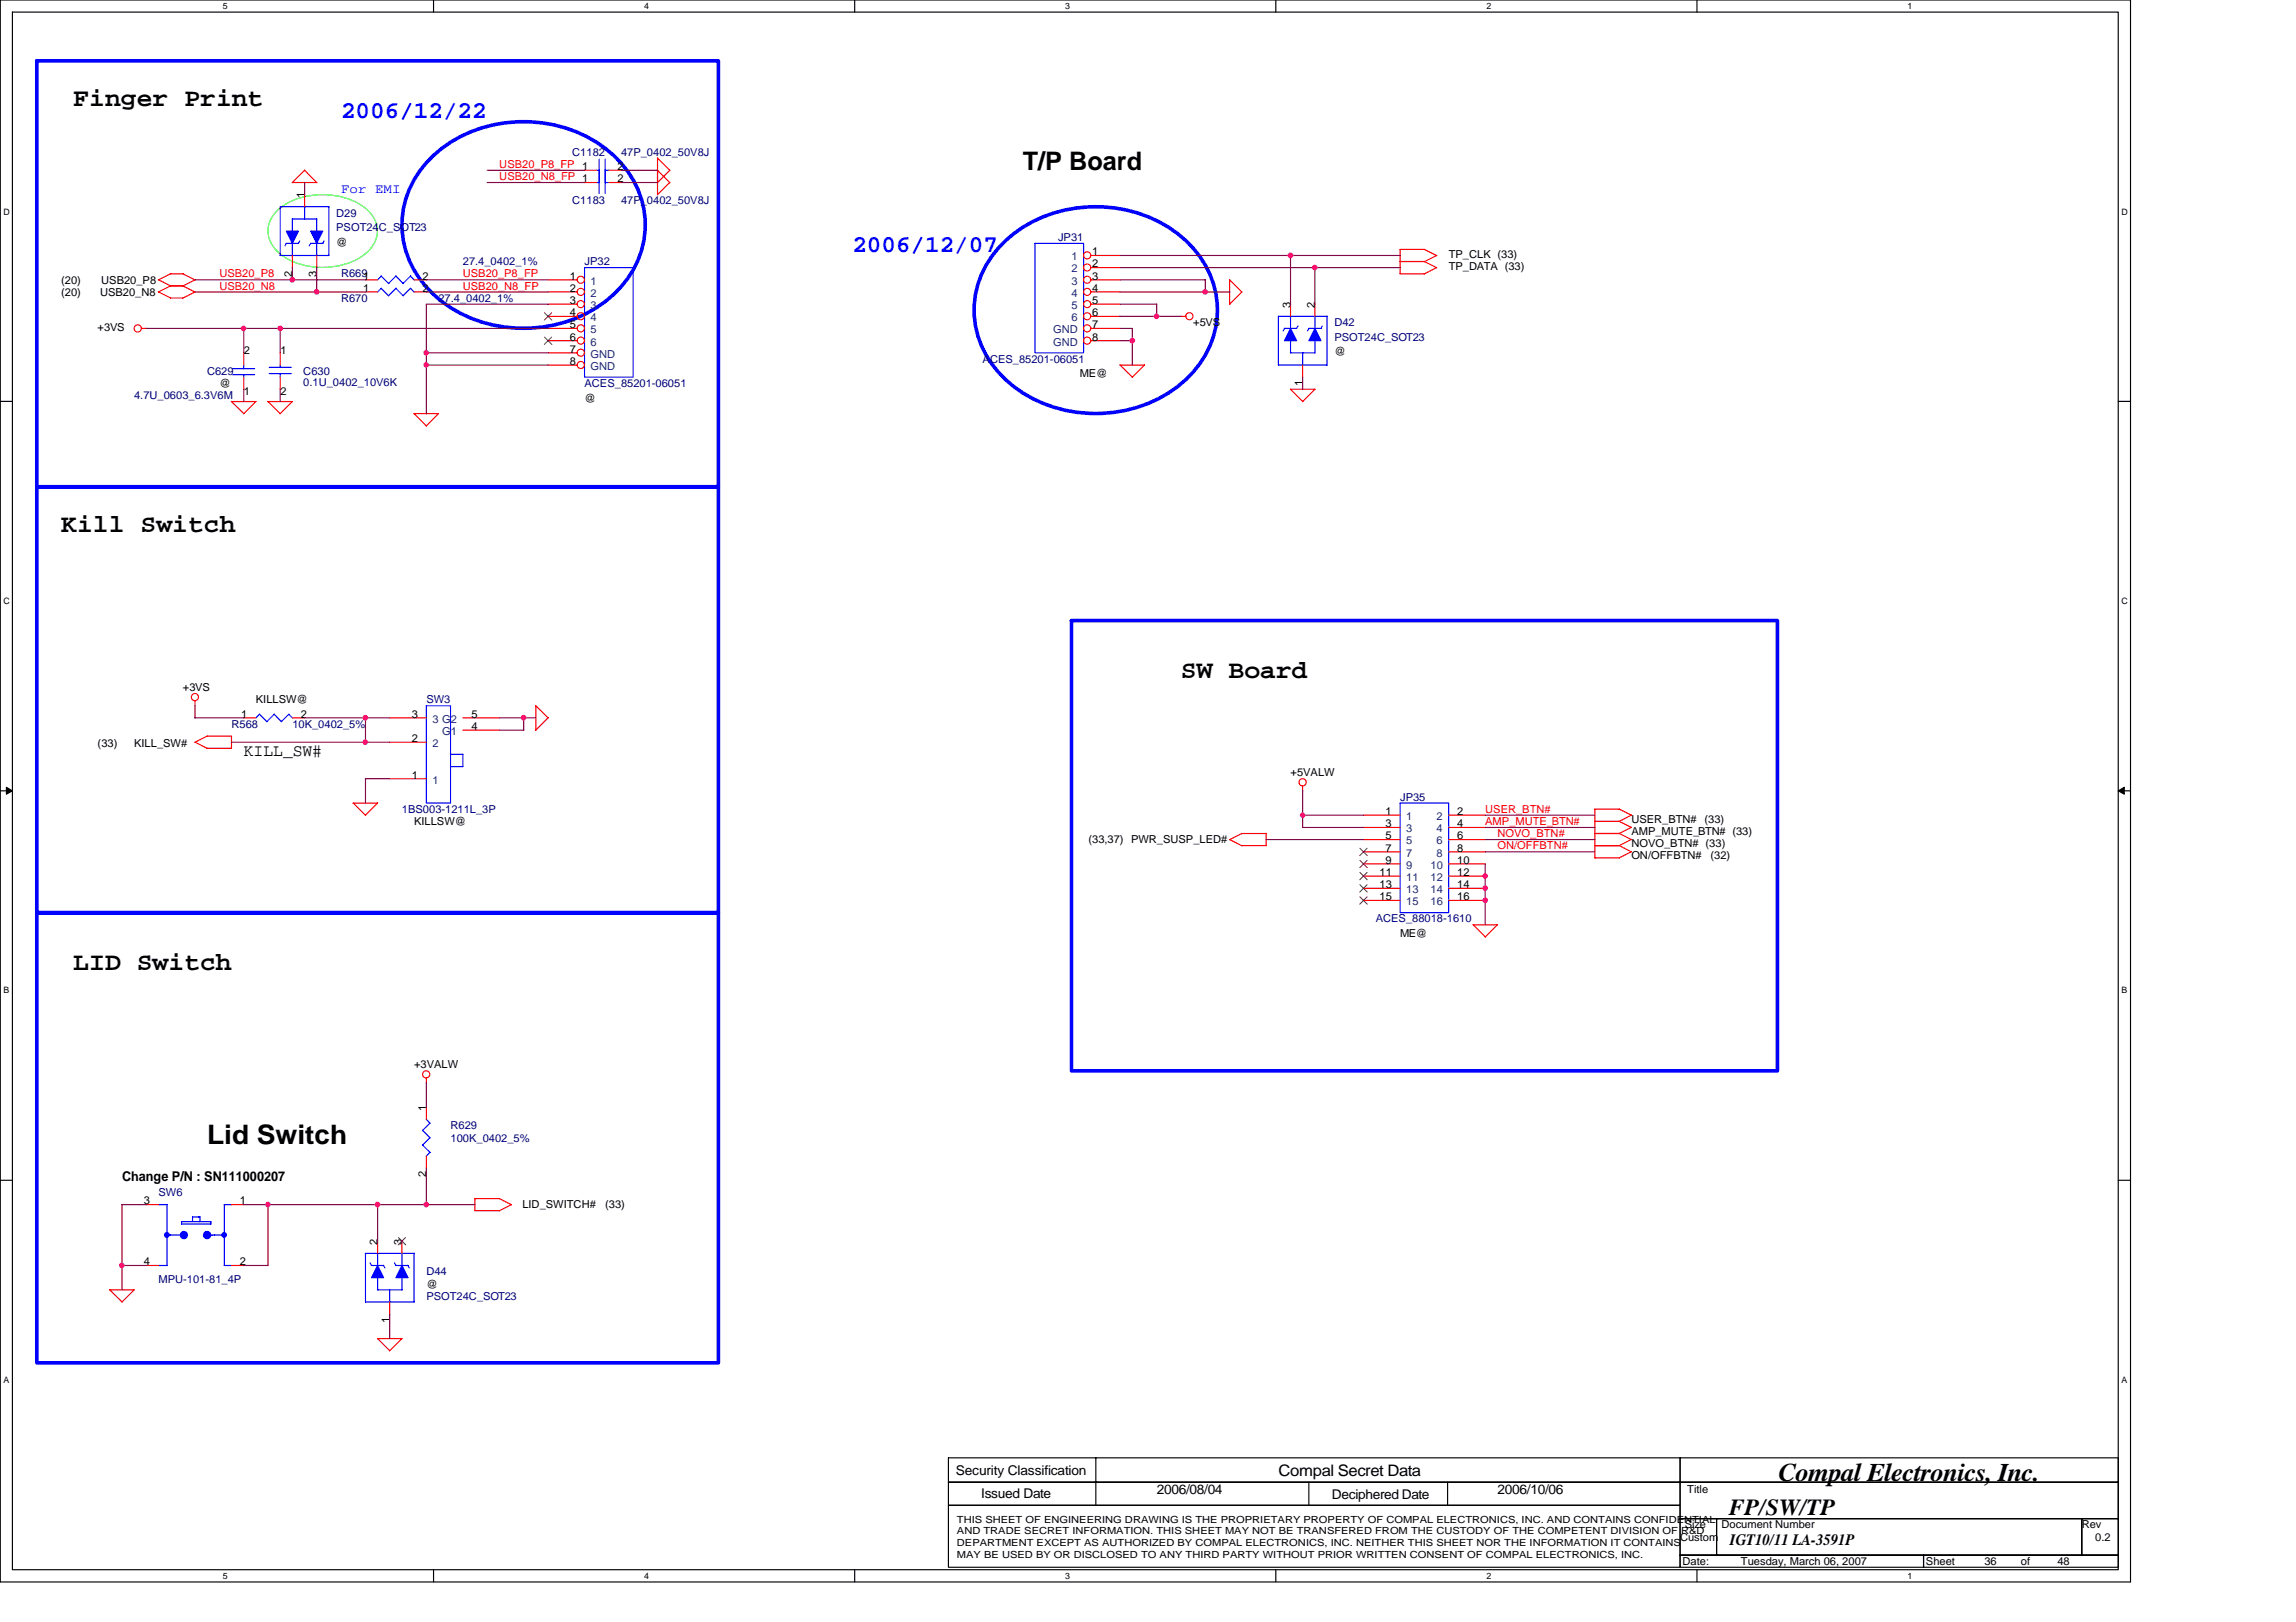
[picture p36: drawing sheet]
<svg xmlns="http://www.w3.org/2000/svg" width="297mm" height="210mm" viewBox="0 0 297 210" stroke-linecap="round" stroke-linejoin="round" font-family="sans-serif">
<defs><g id="words">
<text font-size="3.5" x="26.8" y="148.1">Lid Switch</text>
<g font-size="3.3">
<text x="9.5" y="13.8">Finger Print</text>
<text x="132.3" y="21.9">T/P Board</text>
<text x="7.9" y="68.9">Kill Switch</text>
<text x="152.8" y="87.8">SW Board</text>
<text x="9.5" y="125.6">LID Switch</text>
<text x="230.1" y="191.6">Compal Electronics, Inc.</text>
</g>
<g font-size="3.2" fill="#00f">
<text x="44.1" y="15.2">2006/12/22</text>
<text x="110.3" y="32.6">2006/12/07</text>
</g>
<text font-size="3" x="223.6" y="196.1">FP/SW/TP</text>
<text font-size="2.2" x="31.5" y="97.8">KILL_SW#</text>
<g font-size="2.1">
<text x="165.4" y="191">Compal Secret Data</text>
<text x="223.8" y="200">IGT10/11 LA-3591P</text>
</g>
<text font-size="1.7" fill="#00f" x="44.1" y="25">For EMI</text>
<g font-size="1.7">
<text x="15.8" y="152.8">Change P/N : SN111000207</text>
<text x="123.7" y="190.8">Security Classification</text>
<text x="127" y="193.8">Issued Date</text>
<text x="149.6" y="193.4">2006/08/04</text>
<text x="172.3" y="194">Deciphered Date</text>
<text x="193.7" y="193.4">2006/10/06</text>
</g>
<g font-size="1.4" fill="#f00">
<text x="64.6" y="21.7">USB20_P8_FP 1</text>
<text x="64.6" y="23.3">USB20_N8_FP 1</text>
<text x="28.4" y="35.9">USB20_P8</text>
<text x="59.9" y="35.9">USB20_P8_FP</text>
<text x="28.4" y="37.5">USB20_N8</text>
<text x="59.9" y="37.5">USB20_N8_FP</text>
<text x="192.1" y="105.2">USER_BTN#</text>
<text x="192.1" y="106.8">AMP_MUTE_BTN#</text>
<text x="193.7" y="108.4">NOVO_BTN#</text>
<text x="193.7" y="109.9">ON/OFFBTN#</text>
</g>
<g font-size="1.4" fill="#000080">
<text x="74" y="20.2">C1182</text>
<text x="80.3" y="20.2">47P_0402_50V8J</text>
<text x="43.5" y="28">D29</text>
<text x="43.5" y="29.9">PSOT24C_SOT23</text>
<text x="74" y="26.5">C1183</text>
<text x="80.3" y="26.5">47P_0402_50V8J</text>
<text x="44.1" y="35.9">R6691</text>
<text x="59.9" y="34.3">27.4_0402_1%</text>
<text x="75.6" y="34.3">JP32</text>
<text x="136.9" y="31.2">JP31</text>
<text x="44.1" y="39.1">R670</text>
<text x="56.7" y="39.1">27.4_0402_1%</text>
<text x="127.1" y="46.9">ACES_85201-06051</text>
<text x="172.6" y="42.2">D42</text>
<text x="172.6" y="44.1">PSOT24C_SOT23</text>
<text x="17.4" y="51.6">4.7U_0603_6.3V6M</text>
<text x="26.8" y="48.5">C629</text>
<text x="39.2" y="48.5">C630</text>
<text x="39.2" y="49.9">0.1U_0402_10V6K</text>
<text x="75.6" y="50.1">ACES_85201-06051</text>
<text x="29.9" y="94.2">R568</text>
<text x="37.8" y="94.2">10K_0402_5%</text>
<text x="55.2" y="91">SW3</text>
<text x="52" y="105.2">1BS003-1211L_3P</text>
<text x="181.1" y="103.6">JP35</text>
<text x="178" y="119.4">ACES_88018-1610</text>
<text x="58.3" y="146.1">R629</text>
<text x="58.3" y="147.7">100K_0402_5%</text>
<text x="20.5" y="154.8">SW6</text>
<text x="20.5" y="166">MPU-101-81_4P</text>
<text x="55.2" y="165">D44</text>
<text x="55.2" y="168.2">PSOT24C_SOT23</text>
</g>
<g font-size="1.4">
<text x="79.9" y="23.6">2</text>
<text x="79.9" y="22">2</text>
<text x="39.4" y="25.7" transform="rotate(-90 39.4 25.7)">1</text>
<text x="37.8" y="35.8" transform="rotate(-90 37.8 35.8)">2</text>
<text x="41" y="35.8" transform="rotate(-90 41 35.8)">3</text>
<text x="43.5" y="31.8">@</text>
<text x="141.3" y="33">1</text>
<text x="141.3" y="34.6">2</text>
<text x="187.4" y="33.4">TP_CLK (33)</text>
<text x="187.4" y="35">TP_DATA (33)</text>
<text x="7.9" y="38.3">(20)</text>
<text x="7.9" y="36.7">(20)</text>
<text x="13" y="38.3">USB20_N8</text>
<text x="13.1" y="36.7">USB20_P8</text>
<text x="47" y="37.8">1</text>
<text x="54.7" y="37.8">2</text>
<text x="54.7" y="36.2">2</text>
<text x="73.7" y="36.2">1</text>
<text x="73.7" y="37.8">2</text>
<text x="73.7" y="39.3">3</text>
<text x="73.7" y="40.9">4</text>
<text x="141.3" y="36.2">3</text>
<text x="141.3" y="37.8">4</text>
<text x="141.3" y="39.3">5</text>
<text x="141.3" y="40.9">6</text>
<text x="166.9" y="39.8" transform="rotate(-90 166.9 39.8)">3</text>
<text x="170.1" y="39.8" transform="rotate(-90 170.1 39.8)">2</text>
<text x="12.6" y="42.8">+3VS</text>
<text x="31.6" y="45.8">2</text>
<text x="36.3" y="45.8">1</text>
<text x="73.7" y="45.6">7</text>
<text x="73.7" y="47.2">8</text>
<text x="73.7" y="42.5">5</text>
<text x="73.7" y="44.1">6</text>
<text x="141.3" y="42.5">7</text>
<text x="141.3" y="44.1">8</text>
<text x="154.4" y="42.2">+5VS</text>
<text x="172.6" y="46">@</text>
<text x="28.4" y="50.1">@</text>
<text x="31.6" y="51.2">1</text>
<text x="36.3" y="51.2">2</text>
<text x="75.6" y="52">@</text>
<text x="139.7" y="48.8">ME@</text>
<text x="168.5" y="50" transform="rotate(-90 168.5 50)">1</text>
<text x="23.7" y="89.5">+3VS</text>
<text x="31.2" y="92.9">1</text>
<text x="33.1" y="91">KILLSW@</text>
<text x="38.9" y="92.9">2</text>
<text x="53.3" y="92.9">3</text>
<text x="61" y="94.5">4</text>
<text x="61" y="92.9">5</text>
<text x="12.6" y="96.7">(33)</text>
<text x="17.4" y="96.7">KILL_SW#</text>
<text x="53.3" y="100.8">1</text>
<text x="53.3" y="96">2</text>
<text x="167" y="100.5">+5VALW</text>
<text x="53.6" y="106.8">KILLSW@</text>
<text x="179.3" y="105.5">1</text>
<text x="179.3" y="107.1">3</text>
<text x="188.5" y="105.5">2</text>
<text x="188.5" y="107.1">4</text>
<text x="211" y="106.5">USER_BTN# (33)</text>
<text x="140.8" y="109.1">(33,37) PWR_SUSP_LED#</text>
<text x="178.5" y="113.3">11</text>
<text x="179.3" y="108.6">5</text>
<text x="179.3" y="110.2">7</text>
<text x="179.3" y="111.8">9</text>
<text x="188.5" y="108.6">6</text>
<text x="188.5" y="110.2">8</text>
<text x="188.5" y="111.8">10</text>
<text x="188.5" y="113.3">12</text>
<text x="211" y="108">AMP_MUTE_BTN# (33)</text>
<text x="211" y="109.6">NOVO_BTN# (33)</text>
<text x="211" y="111.2">ON/OFFBTN#</text>
<text x="221.3" y="111.2">(32)</text>
<text x="178.5" y="114.9">13</text>
<text x="178.5" y="116.5">15</text>
<text x="188.5" y="114.9">14</text>
<text x="188.5" y="116.5">16</text>
<text x="181.1" y="121.3">ME@</text>
<text x="53.6" y="138.3">+3VALW</text>
<text x="55.1" y="143.8" transform="rotate(-90 55.1 143.8)">1</text>
<text x="18.6" y="155.9">3</text>
<text x="31" y="155.9">1</text>
<text x="55.1" y="152.4" transform="rotate(-90 55.1 152.4)">2</text>
<text x="48.8" y="161.1" transform="rotate(-90 48.8 161.1)">2</text>
<text x="52" y="161.1" transform="rotate(-90 52 161.1)">3</text>
<text x="67.6" y="156.4">LID_SWITCH#</text>
<text x="78.3" y="156.4">(33)</text>
<text x="18.6" y="163.7">4</text>
<text x="31" y="163.7">2</text>
<text x="55.2" y="166.6">@</text>
<text x="50.4" y="171.2" transform="rotate(-90 50.4 171.2)">1</text>
<text x="218" y="197.8">Size</text>
<text x="218.3" y="193.2">Title</text>
<text x="222.7" y="197.8">Document Number</text>
<text x="269.3" y="197.8">Rev</text>
<text x="217.4" y="199.4">Custom</text>
<text x="217.7" y="202.5">Date:</text>
<text x="225.2" y="202.5">Tuesday, March 06, 2007</text>
<text x="249.2" y="202.5">Sheet</text>
<text x="256.7" y="202.5">36</text>
<text x="261.4" y="202.5">of</text>
<text x="266.2" y="202.5">48</text>
<text x="271.1" y="199.4">0.2</text>
</g>
<g font-size="1.4" fill="#004080">
<text x="138.6" y="33.7">1</text>
<text x="138.6" y="35.3">2</text>
<text x="76.4" y="36.9">1</text>
<text x="76.4" y="38.4">2</text>
<text x="76.4" y="40">3</text>
<text x="76.4" y="41.6">4</text>
<text x="138.6" y="36.9">3</text>
<text x="138.6" y="38.4">4</text>
<text x="138.6" y="40">5</text>
<text x="138.6" y="41.6">6</text>
<text x="76.4" y="46.3">GND</text>
<text x="76.4" y="47.9">GND</text>
<text x="76.4" y="43.1">5</text>
<text x="76.4" y="44.7">6</text>
<text x="136.3" y="43.1">GND</text>
<text x="136.3" y="44.7">GND</text>
<text x="55.9" y="93.5">3 G2</text>
<text x="57.2" y="95.1">G1</text>
<text x="55.9" y="101.4">1</text>
<text x="55.9" y="96.7">2</text>
<text x="181.9" y="106.1">1</text>
<text x="181.9" y="107.7">3</text>
<text x="185.9" y="106.1">2</text>
<text x="185.9" y="107.7">4</text>
<text x="181.9" y="109.3">5</text>
<text x="181.9" y="110.9">7</text>
<text x="181.9" y="112.4">9</text>
<text x="185.1" y="112.4">10</text>
<text x="185.9" y="109.3">6</text>
<text x="185.9" y="110.9">8</text>
<text x="181.9" y="114">11</text>
<text x="181.9" y="115.6">13</text>
<text x="181.9" y="117.2">15</text>
<text x="185.1" y="114">12</text>
<text x="185.1" y="115.6">14</text>
<text x="185.1" y="117.2">16</text>
</g>
<g font-size="1.3">
<text x="123.8" y="197">THIS SHEET OF ENGINEERING DRAWING IS THE PROPRIETARY PROPERTY OF COMPAL ELECTRONICS, INC. AND CONTAINS CONFIDENTIAL</text>
<text x="123.8" y="198.6">AND TRADE SECRET INFORMATION. THIS SHEET MAY NOT BE TRANSFERED FROM THE CUSTODY OF THE COMPETENT DIVISION OF R&amp;D</text>
<text x="123.8" y="200.1">DEPARTMENT EXCEPT AS AUTHORIZED BY COMPAL ELECTRONICS, INC. NEITHER THIS SHEET NOR THE INFORMATION IT CONTAINS</text>
<text x="123.8" y="201.6">MAY BE USED BY OR DISCLOSED TO ANY THIRD PARTY WITHOUT PRIOR WRITTEN CONSENT OF COMPAL ELECTRONICS, INC.</text>
</g>
<g font-size="1.1">
<text x="28.8" y="1.2">5</text>
<text x="83.3" y="1.2">4</text>
<text x="137.8" y="1.2">3</text>
<text x="192.3" y="1.2">2</text>
<text x="246.8" y="1.2">1</text>
<text x=".4" y="27.8">D</text>
<text x="274.4" y="27.8">D</text>
<text x=".4" y="78.1">C</text>
<text x="274.4" y="78.1">C</text>
<text x=".4" y="128.5">B</text>
<text x="274.4" y="128.5">B</text>
<text x=".4" y="178.9">A</text>
<text x="274.4" y="178.9">A</text>
<text x="28.8" y="204.3">5</text>
<text x="83.3" y="204.3">4</text>
<text x="137.8" y="204.3">3</text>
<text x="192.3" y="204.3">2</text>
<text x="246.8" y="204.3">1</text>
</g>
</g></defs>
<path d="M0 0h275.6v204.7h-275.6zM1.6 1.6h272.4v201.5h-272.4z" fill="none" stroke="#000" stroke-width=".15"/>
<g fill="#fff">
<path d="M28.8 .1h.7v1.3h-.7z"/>
<path d="M28.8 203.3h.7v1.3h-.7z"/>
</g>
<path d="M56.1 0v1.6M56.1 203.1v1.6" fill="none" stroke="#000" stroke-width=".15"/>
<g fill="#fff">
<path d="M83.3 .1h.6v1.3h-.6z"/>
<path d="M83.3 203.3h.6v1.3h-.6z"/>
</g>
<path d="M110.6 0v1.6M110.6 203.1v1.6" fill="none" stroke="#000" stroke-width=".15"/>
<g fill="#fff">
<path d="M137.8 .1h.6v1.3h-.6z"/>
<path d="M137.8 203.3h.6v1.3h-.6z"/>
</g>
<path d="M165.1 0v1.6M165.1 203.1v1.6" fill="none" stroke="#000" stroke-width=".15"/>
<g fill="#fff">
<path d="M192.3 .1h.6v1.3h-.6z"/>
<path d="M192.3 203.3h.6v1.3h-.6z"/>
</g>
<path d="M219.5 0v1.6M219.5 203.1v1.6" fill="none" stroke="#000" stroke-width=".15"/>
<g fill="#fff">
<path d="M246.8 .1h.6v1.3h-.6z"/>
<path d="M246.8 203.3h.6v1.3h-.6z"/>
<path d="M.4 26.8h.8v1.2h-.8z"/>
<path d="M274.4 26.8h.8v1.2h-.8z"/>
<path d="M.4 77.1h.8v1.3h-.8z"/>
<path d="M274.4 77.1h.8v1.3h-.8z"/>
</g>
<path d="M0 51.9h1.6M274 51.9h1.6" fill="none" stroke="#000" stroke-width=".15"/>
<g fill="#fff">
<path d="M.4 127.5h.8v1.3h-.8z"/>
<path d="M274.4 127.5h.8v1.3h-.8z"/>
</g>
<path d="M0 102.3h1.6M274 102.3h1.6" fill="none" stroke="#000" stroke-width=".15"/>
<path d="M.8 101.9l.8 .4-.8 .5zM274 102.3l.8-.4v.9z" fill="#000" stroke="#000" stroke-width=".13"/>
<g fill="#fff">
<path d="M.4 177.9h.8v1.3h-.8z"/>
<path d="M274.4 177.9h.8v1.3h-.8z"/>
</g>
<g fill="none" stroke="#000" stroke-width=".15">
<path d="M0 152.7h1.6M274 152.7h1.6M122.7 188.7h94.7v3.1h-94.7zM122.7 191.8h94.7v3h-94.7zM122.7 194.8h94.7v8h-94.7zM141.8 188.7v6.1M169.3 191.8v3M187.3 191.8v3M217.4 188.7h56.6v3.1h-56.6zM217.4 191.8h56.6v4.7h-56.6zM217.4 196.5h4.7v4.8h-4.7zM222.1 196.5h47.2v4.8h-47.2z"/>
<path d="M269.3 196.5h4.7v4.8h-4.7zM217.4 201.3h31.5v1.5h-31.5zM248.9 201.3h25.1v1.5h-25.1z"/>
</g>
<path d="M4.8 7.9h88.1v55.1h-88.1zM55.6 20.6a17.6 17.6 0 0 1 18.3-3.8 14.1 14.1 0 0 1 9.3 9.6 12.1 12.1 0 0 1-4.3 12.2 17.8 17.8 0 0 1-22.3 0 12 12 0 0 1-1-18zM129.6 31.6a17.7 17.7 0 0 1 21-2.6 12.8 12.8 0 0 1 6.8 12.5 13.5 13.5 0 0 1-8.1 10.4 17.7 17.7 0 0 1-19.7-3.3 11.9 11.9 0 0 1 0-17zM4.8 63h88.1v55.1h-88.1zM138.6 80.3h91.4v58.3h-91.4zM4.8 118.1h88.1v58.3h-88.1z" fill="none" stroke="#00f" stroke-width=".47"/>
<path d="M36 27.1a9.4 9.4 0 0 1 9-1.4 5.4 5.4 0 0 1 3.7 3.4 3.9 3.9 0 0 1-1.9 4.1 9.8 9.8 0 0 1-10.1 0 3.8 3.8 0 0 1-1.7-4.8l.5-.7z" fill="none" stroke="#0f0" stroke-width=".15"/>
<g fill="none" stroke="#f00" stroke-width=".15">
<path d="M20.5 36.2l1.6 .8h1.6l1.5 .8M20.5 37.8l1.6 .8h1.6M22.1 35.4h1.6l1.5 .8M22.1 37l-1.6 .8M22.1 35.4l-1.6 .8M25.2 37.8l-1.6 .8M25.2 36.2l-1.6 .8M37.8 33.1v1.5M39.4 22l1.6 1.6M39.4 25.2v1.6M39.4 22l-1.6 1.6h3.2M41 33.1v1.5"/>
<path d="M47.3 37.8h1.5M47.3 36.2h1.5M53.6 37.8h1.6M53.6 36.2h1.6M70.9 37.8h3.8M70.9 36.2h3.8M70.9 39.4h3.8M75.6 23.6h1.6M75.6 22h1.6M78.8 23.6h1.5M78.8 22h1.5M85.1 20.4v4.8"/>
<path d="M85.1 20.5l1.6 1.6M85.1 22l1.6 1.6M86.7 22l-1.7 1.6M86.7 23.6l-1.7 1.6M141.1 37.8h3.8M141.1 33.1h3.8M141.1 34.6h3.8M141.1 36.2h3.8M141.1 39.4h3.8M159.1 36.2v3.2M159.1 36.2l1.6 1.6M160.7 37.8l-1.6 1.6"/>
<path d="M167 39.4v1.5M170.1 39.4v1.5M181.1 33.8h3.2M181.1 32.3v3.1M181.1 32.3h3.2M184.3 33.8l1.6 .8-1.6 .8h-3.2M184.3 32.3l1.6 .8M185.9 33.1l-1.6 .8M18.3 42.5h.6M29.9 51.9l1.6 1.6M29.9 52h3.2M31.5 45.7v1.5"/>
<path d="M31.5 48.8v1.6M33.1 52l-1.6 1.6M34.6 51.9l1.7 1.6M34.7 52h3.1M36.3 45.7v1.5M36.3 48.8v1.6M37.8 52l-1.6 1.6M53.5 53.5l1.7 1.6M53.6 53.5h3.1l-1.6 1.6M70.9 42.5h3.8M70.9 47.2h3.8M70.9 40.9h3.8"/>
<path d="M70.9 44.1h3.8M70.9 45.7h3.8M141.1 42.5h3.8M141.1 40.9h3.8M141.1 44.1h3.8M148.1 47.2h-3.2l1.6 1.6M148.1 47.2l-1.6 1.6M152.8 40.9h.6M166.9 50.4h3.2M168.5 47.2v1.6M170.1 50.4l-1.6 1.6-1.5-1.6M25.2 96l1.6 .8h3.1"/>
<path d="M25.2 90.7v.7M26.8 95.3h3.2M26.8 95.2l-1.6 .9M29.9 95.3v1.6M31.5 92.9h1.6M37.8 92.9h1.6M50.4 96.1h4.8M50.4 92.9h4.8M59.9 92.9h4.7M59.9 94.5h4.7M69.3 91.3l1.6 1.6M69.3 91.3v3.2"/>
<path d="M70.9 92.9l-1.6 1.6M45.7 103.9h3.1M45.7 103.9l1.6 1.6M48.9 103.9l-1.6 1.6M50.4 100.8h4.8M159.1 108.6l1.6 .9M160.6 107.9h3.2M160.7 107.9l-1.6 .8M163.8 107.8v1.6h-3.1M168.5 101.7v.7M176.4 105.5h4.7M176.4 107.1h4.7"/>
<path d="M176.4 108.6h4.7M176.4 110.2h4.7M176.4 111.8h4.7M176.4 113.4h4.7M176.4 115h4.7M176.4 116.5h4.7M187.4 105.5h4.7M187.4 107.1h4.7M187.4 108.6h4.7M187.4 110.2h4.7M187.4 111.8h4.7M187.4 113.4h4.7"/>
<path d="M187.4 115h4.7M187.4 116.5h4.7M193.7 119.7h-3.1l1.6 1.6M193.8 119.7l-1.7 1.5M206.3 107.9h3.2M206.3 106.3h3.2M206.3 109.4h3.2M209.5 106.3l1.5 .8M209.5 104.7l1.5 .8M209.5 107.8l1.5 .8M209.5 109.4l1.5 .8M209.5 104.7h-3.2v6.3h3.2"/>
<path d="M211.1 107.1l-1.6 .8M211.1 105.5l-1.6 .8M211.1 108.6l-1.6 .8M211.1 110.2l-1.6 .8M55.2 139.5v.7M18.9 155.9h1.6M29.9 155.9h1.6M55.2 143.3v1.6M55.2 149.6v1.6M61.4 156.7h3.2M61.4 155.1h3.2M61.4 155.1v1.6"/>
<path d="M64.6 155.1l1.6 .8M66.2 155.9l-1.6 .8M14.2 166.9l1.6 1.6M14.2 166.9h3.2l-1.6 1.6M18.9 163.8h1.6M29.9 163.8h1.6M48.8 173.2l1.6 1.6M48.8 173.2h3.2M48.8 160.6v1.6M50.4 168.5v1.6M52 173.2l-1.6 1.6M52 160.6v1.6"/>
<circle cx="75.1" cy="36.2" r=".46"/>
<circle cx="75.1" cy="39.4" r=".46"/>
<circle cx="75.1" cy="37.8" r=".46"/>
<circle cx="140.7" cy="34.6" r=".46"/>
<circle cx="140.7" cy="39.4" r=".46"/>
<circle cx="140.7" cy="37.8" r=".46"/>
<circle cx="140.7" cy="36.2" r=".46"/>
<circle cx="140.7" cy="33" r=".46"/>
<circle cx="17.8" cy="42.5" r=".47"/>
<circle cx="75.1" cy="40.9" r=".46"/>
<circle cx="75.1" cy="44.1" r=".46"/>
<circle cx="75.1" cy="42.5" r=".46"/>
<circle cx="75.1" cy="45.6" r=".46"/>
<circle cx="75.1" cy="47.2" r=".46"/>
<circle cx="140.7" cy="40.9" r=".46"/>
<circle cx="140.7" cy="42.5" r=".46"/>
<circle cx="140.7" cy="44.1" r=".46"/>
<circle cx="153.9" cy="40.9" r=".46"/>
<circle cx="25.2" cy="90.2" r=".46"/>
<circle cx="168.5" cy="101.2" r=".47"/>
<circle cx="55.1" cy="139" r=".46"/>
</g>
<g fill="none" stroke="#00f" stroke-width=".15">
<path d="M36.2 33.1h6.3M37.8 31.5v1.6M38.6 31.5h-1.6l-.1 .3M38.8 31.2l-.2 .3M39.4 26.8v1.6M41 28.3v1.6M41 31.5v1.6M41 28.3h-3.2v1.6M41.8 31.5h-1.6l-.2 .3M41.9 31.2l-.2 .3M42.5 26.8v6.3M42.6 26.8h-6.3v6.3"/>
<path d="M49.3 37.3l1 1M49.3 35.7l1 1M49.3 37.3l-.5 .5M49.3 35.7l-.5 .5M51.2 37.3l1 1M51.2 35.7l1 1M51.2 37.3l-.9 1M51.2 35.7l-.9 1M53.1 37.3l.5 .5M53.1 35.7l.5 .5M53.1 37.3l-.9 1M53.1 35.7l-.9 1"/>
<path d="M75.6 34.6h6.3v14.2h-6.3zM77.2 23.6h.3M77.2 22h.3M77.5 20.6v4.4M78.3 23.6h.5M78.3 22h.5M78.3 20.6v4.4M133.9 31.5h6.3v14.2h-6.3zM30.1 47.7h2.9M30.1 48.5h2.9M31.5 47.2v.5M31.5 48.5v.3"/>
<path d="M34.8 48.3h2.9M34.8 47.5h2.9M36.3 47.2v.4M36.3 48.3v.5M165.4 40.9v6.3M165.4 40.9h6.3M166.2 42.5l-.2 .3M167 40.9v1.6M167 44.1v1.6M167.9 42.2l-.2 .3h-1.5M168.5 45.6v1.6M169.3 42.5h1.6"/>
<path d="M169.4 42.5l-.2 .3M170.1 40.9v1.6M170.1 44.1v1.6h-3.2M171.1 42.2l-.2 .3M171.7 40.9v6.3h-6.3M33.6 92.4l.9 1M33.6 92.4l-.5 .5M35.5 92.4l.9 1M35.5 92.4l-1 1M37.4 92.4l.4 .5M37.4 92.4l-1 1M55.2 91.3h3.1v12.6h-3.1z"/>
<path d="M58.3 97.6h1.6v1.6M58.3 99.2h1.6M181.1 103.9h6.3v14.2h-6.3zM20.5 155.9h1.1M21.6 155.9v3.6M21.9 159.8h1.6M23.5 158.1h3.8M23.5 158.1v.3h3.8v-.3M24.9 157.5v.6M24.9 157.5h1v.6M27.3 159.8h1.4M29 155.9v3.6"/>
<path d="M29 155.9h1M54.7 146.3l.9 1M55.2 144.9l.4 .5M55.6 145.4l-1 .9M55.6 147.2l-1 1 1 .9-.5 .5M20.5 163.8h1.1M21.6 160.1v3.7M29 160.1v3.7M29 163.8h1M47.3 162.2h6.3M47.3 162.2v6.3h6.3M47.9 163.4l.2 .4"/>
<path d="M48 163.8h1.6M48.8 162.2v1.6M48.8 165.4v1.5M48.8 166.9h3.2M49.6 163.7l.2 .4M50.4 166.9v1.6M51 163.4l.2 .4h1.6M52 162.2v1.6M52 165.4v1.5M52.8 163.7l.1 .4M53.6 162.2v6.3"/>
</g>
<g fill="#00f" stroke="#00f" stroke-width=".15">
<path d="M170.1 42.5l.8 1.6h-1.6z" fill-rule="evenodd"/>
<path d="M167 42.5l.7 1.6h-1.5z" fill-rule="evenodd"/>
<path d="M37 29.9h1.6l-.8 1.6z" fill-rule="evenodd"/>
<path d="M40.2 29.9h1.6l-.8 1.6z" fill-rule="evenodd"/>
<path d="M48.8 163.8l.8 1.6h-1.5z" fill-rule="evenodd"/>
<path d="M52 163.8l.8 1.6h-1.6z" fill-rule="evenodd"/>
<circle cx="21.6" cy="159.8" r=".31"/>
<circle cx="23.8" cy="159.8" r=".46"/>
<circle cx="26.8" cy="159.8" r=".47"/>
<circle cx="29" cy="159.8" r=".3"/>
</g>
<g fill="none" stroke="#804000" stroke-width=".13">
<path d="M70.4 40.5l1 .9M70.4 43.6l1 1M71.4 40.5l-1 .9M71.4 43.6l-1 1M175.9 109.8l1 .9M175.9 111.3l1 1M175.9 112.9l1 1M175.9 114.5l1 .9M175.9 116.1l1 .9M176.9 109.8l-1 .9M176.9 111.3l-1 1M176.9 112.9l-1 1"/>
<path d="M176.9 114.5l-1 .9M176.9 116.1l-1 .9M51.5 160.1l1 1M52.5 160.1l-1 1"/>
</g>
<g fill="none" stroke="#800040" stroke-width=".15">
<path d="M25.2 36.2h22.1M25.2 37.8h22.1M37.8 34.6v1.6M39.4 23.6v1.6M41 34.6v3.2M55.2 36.2h15.7M55.2 37.8h15.7M63 22h12.6M63 23.6h12.6M70.9 39.4h-15.7v14.2M80.3 22h4.8M80.3 23.6h4.8"/>
<path d="M144.9 36.2h11v1.6M144.9 37.8h14.2M144.9 39.4h4.8l-.1 1.6M144.9 34.6h36.3M144.9 33.1h36.3M167 33.1v6.3M170.1 34.6v4.8M18.9 42.5h52M31.5 42.5v3.2M31.5 50.4v1.6M36.3 42.5v3.2M36.3 50.4v1.6"/>
<path d="M55.2 45.7h15.7M55.2 47.2h15.7M144.9 40.9h7.9M144.9 42.5h1.6M144.9 44.1h1.6M146.5 42.5v4.8M168.5 48.8v1.6M25.2 92.9h6.3M25.2 91.3v1.6M29.9 96.1h20.5M39.4 92.9h11M47.3 92.9v3.2"/>
<path d="M64.6 92.9h4.7M67.8 92.9v1.6h-3.2M47.3 100.8h3.1M47.3 100.8v3.1M163.8 108.6h12.6M168.5 105.5h7.9M168.5 107.1h7.9M168.5 102.3v4.8M192.1 105.5h14.2M192.1 107.1h14.2M192.1 108.6h14.2M192.1 110.2h14.2"/>
<path d="M192.1 111.8v7.9M15.8 155.9h3.1M15.8 155.9v11M31.5 155.9h29.9M34.7 155.9v7.9h-3.2M48.8 155.9v4.7M55.2 140.1v3.2M55.2 151.2v4.7M15.8 163.8h3.1M50.4 170.1v3.1"/>
</g>
<g fill="#f0f" stroke="#f0f" stroke-width=".15">
<circle cx="47.3" cy="92.9" r=".3"/>
<circle cx="31.5" cy="42.5" r=".3"/>
<circle cx="36.2" cy="42.5" r=".3"/>
<circle cx="47.3" cy="96" r=".3"/>
<circle cx="37.8" cy="36.2" r=".31"/>
<circle cx="41" cy="37.8" r=".31"/>
<circle cx="155.9" cy="37.8" r=".31"/>
<circle cx="170.1" cy="34.6" r=".3"/>
<circle cx="55.1" cy="155.9" r=".3"/>
<circle cx="48.8" cy="155.9" r=".31"/>
<circle cx="34.7" cy="155.9" r=".3"/>
<circle cx="15.8" cy="163.8" r=".3"/>
<circle cx="55.1" cy="45.6" r=".3"/>
<circle cx="55.1" cy="47.2" r=".3"/>
<circle cx="168.5" cy="105.5" r=".3"/>
<circle cx="192.1" cy="116.5" r=".3"/>
<circle cx="192.1" cy="113.4" r=".3"/>
<circle cx="192.1" cy="114.9" r=".3"/>
<circle cx="146.5" cy="44.1" r=".31"/>
<circle cx="67.7" cy="92.9" r=".31"/>
<circle cx="166.9" cy="33" r=".31"/>
<circle cx="149.6" cy="40.9" r=".3"/>
</g>
<use href="#words"/>
</svg>
